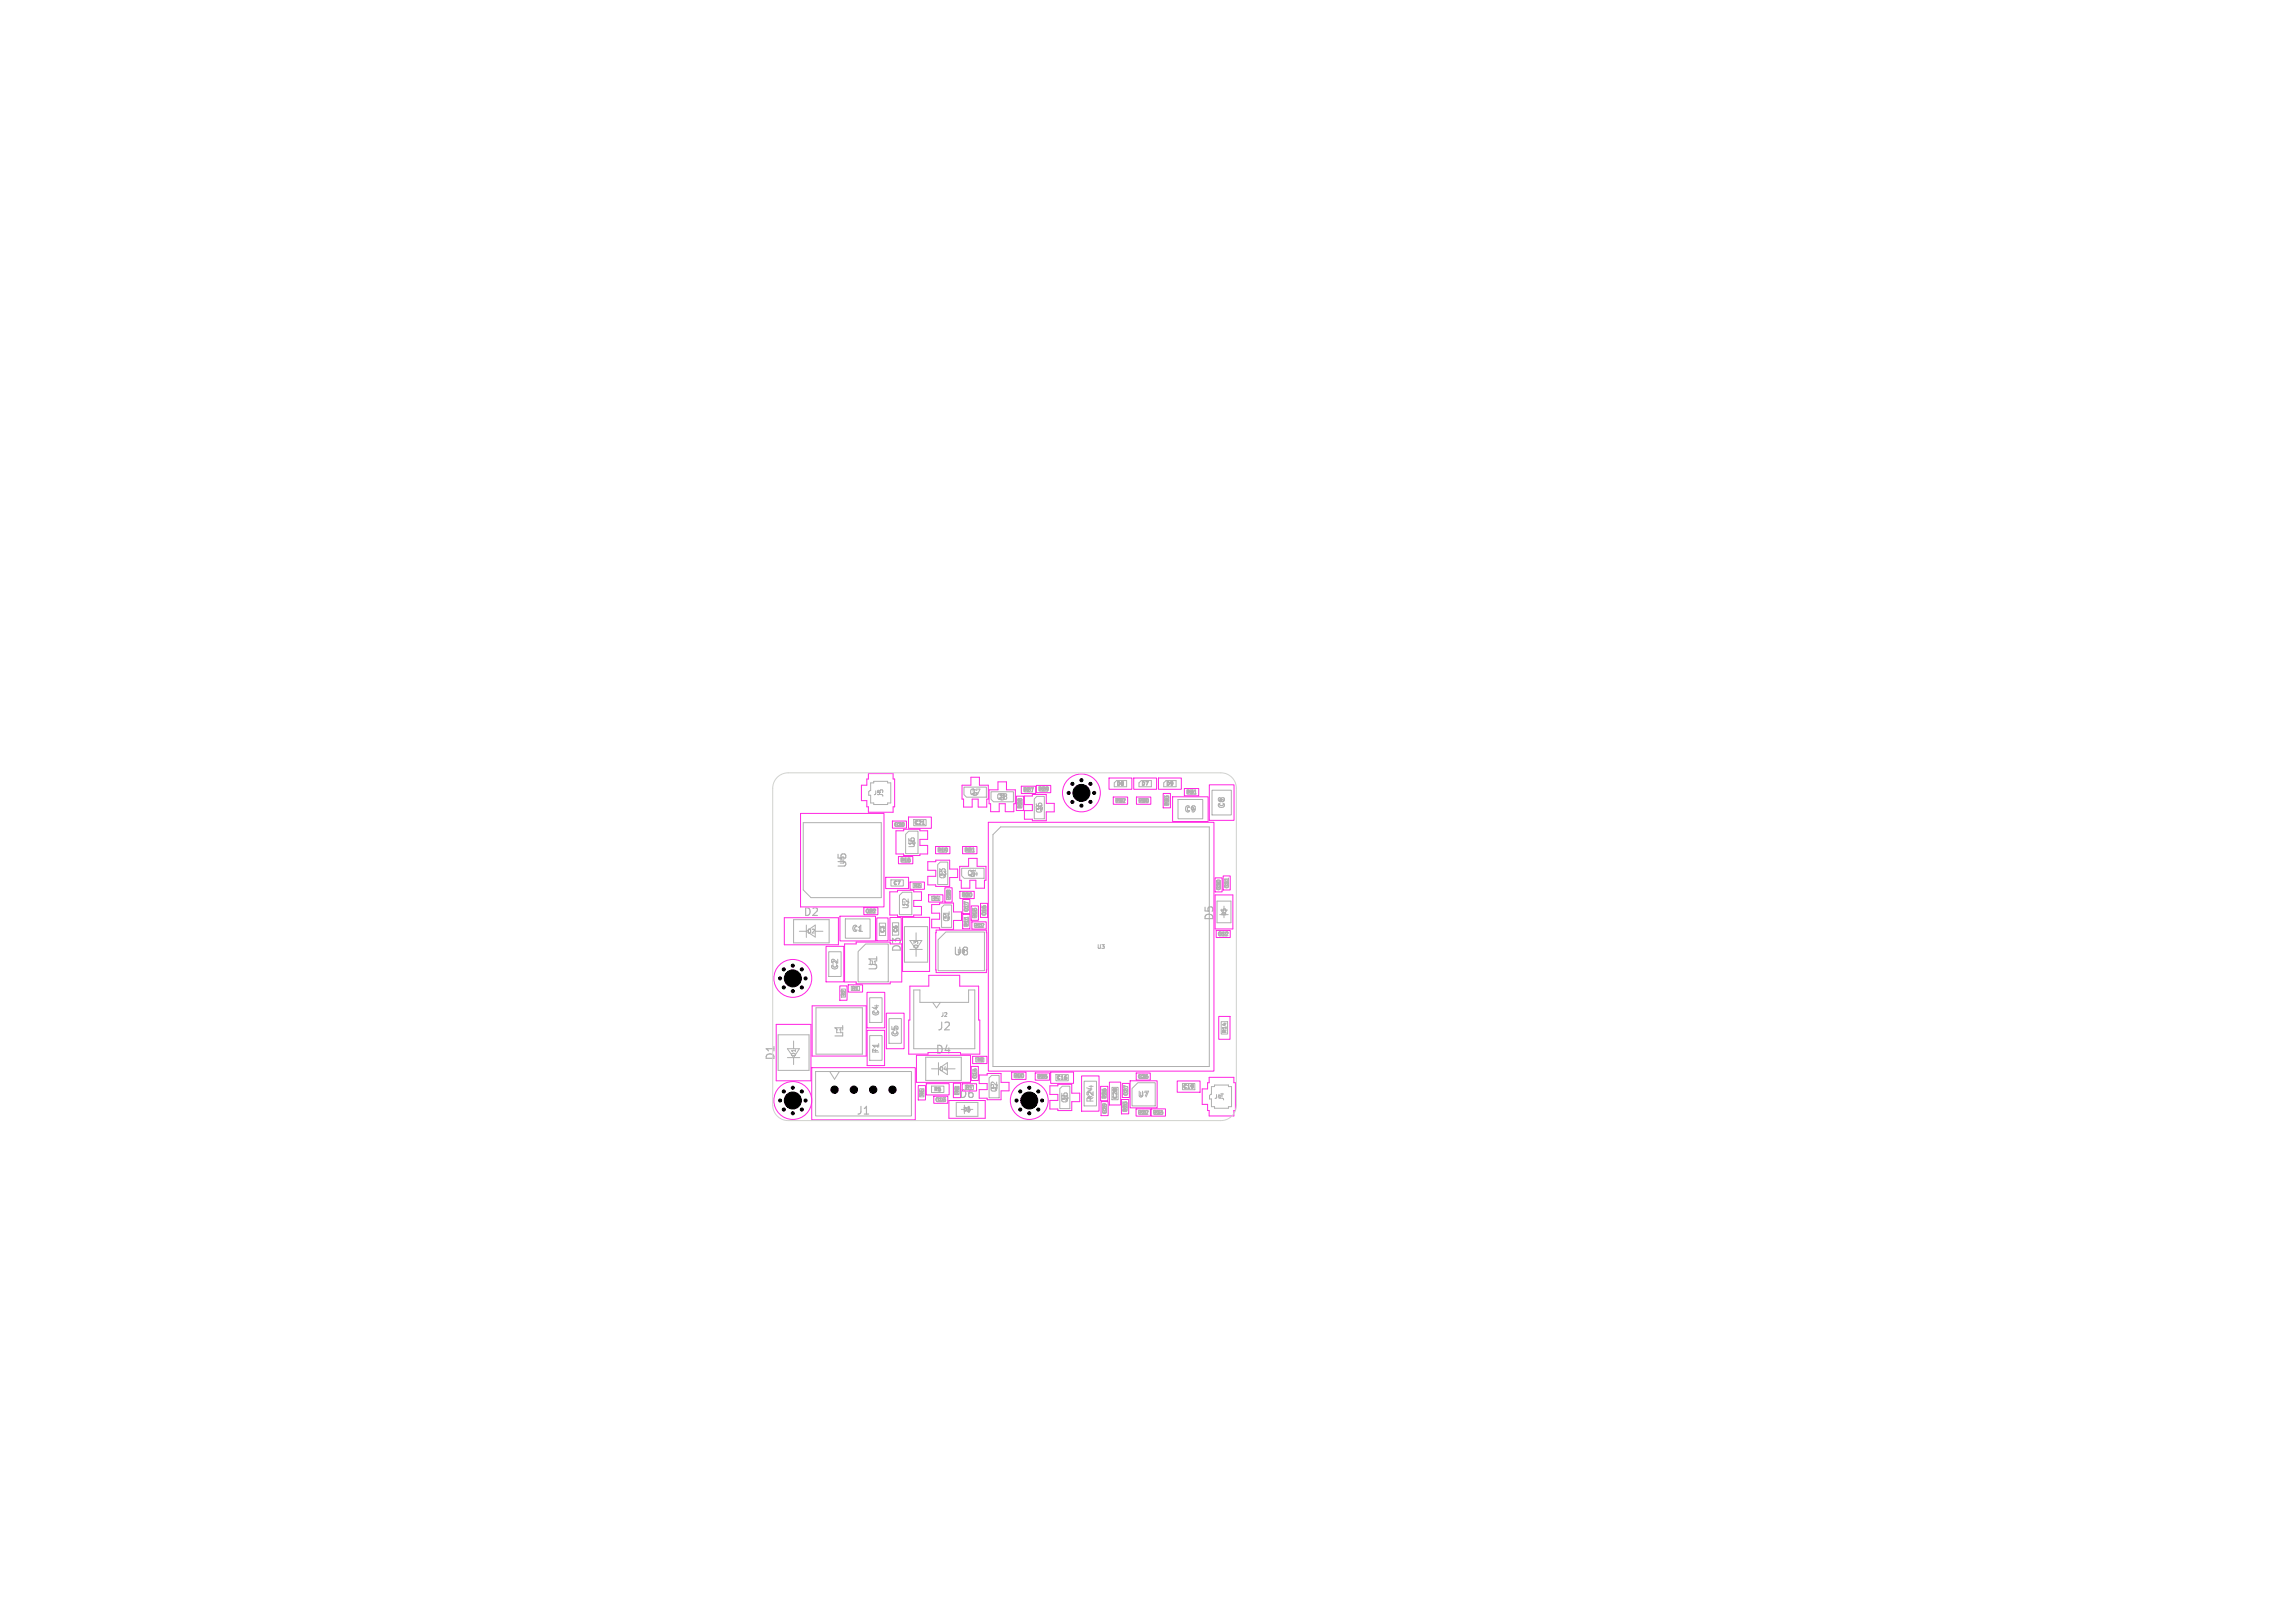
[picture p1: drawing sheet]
<svg xmlns="http://www.w3.org/2000/svg" width="297mm" height="210mm" viewBox="0 0 297 210" stroke-linecap="round" stroke-linejoin="round" font-family="sans-serif">
<defs><g id="words">
<g font-size="1.4" fill="#afafaf">
<text x="138.8" y="103.3">H3</text>
<text x="109.7" y="112.4" transform="rotate(-90 109.7 112.4)">U5</text>
<text x="103.9" y="118.7">D2</text>
<text x="157.2" y="119.2" transform="rotate(-90 157.2 119.2)">D5</text>
<text x="113.7" y="125.7" transform="rotate(-90 113.7 125.7)">U1</text>
<text x="116.8" y="123.3" transform="rotate(-90 116.8 123.3)">D3</text>
<text x="123.3" y="123.8">U8</text>
<text x="101.5" y="127.3">H2</text>
<text x="100.4" y="137.3" transform="rotate(-90 100.4 137.3)">D1</text>
<text x="109.3" y="134.4" transform="rotate(-90 109.3 134.4)">L1</text>
<text x="121" y="136.5">D4</text>
<text x="121.2" y="133.5">J2</text>
<text x="101.5" y="143.1">H1</text>
<text x="124" y="142.3">D6</text>
<text x="132.1" y="143.1">H4</text>
<text x="110.8" y="144.4">J1</text>
</g>
<g font-size="1.1" fill="#afafaf">
<text x="153.2" y="105.3">C9</text>
<text x="158.7" y="104.7" transform="rotate(-90 158.7 104.7)">C8</text>
<text x="108.6" y="125.6" transform="rotate(-90 108.6 125.6)">C2</text>
<text x="110.1" y="120.7">C1</text>
<text x="113.9" y="131.6" transform="rotate(-90 113.9 131.6)">C4</text>
<text x="113.9" y="136.4" transform="rotate(-90 113.9 136.4)">F1</text>
<text x="116.4" y="134.3" transform="rotate(-90 116.4 134.3)">C5</text>
<text x="141.7" y="142.8" transform="rotate(-90 141.7 142.8)">R24</text>
</g>
<g font-size="1" fill="#ff26e2">
<text x="125.4" y="103">Q7</text>
<text x="128.9" y="103.6">Q8</text>
<text x="125.1" y="113.5">Q4</text>
</g>
<g font-size="1" fill="#afafaf">
<text x="135" y="105.3" transform="rotate(-90 135 105.3)">Q6</text>
<text x="118.5" y="109.8" transform="rotate(-90 118.5 109.8)">U6</text>
<text x="122.5" y="113.8" transform="rotate(-90 122.5 113.8)">Q3</text>
<text x="117.7" y="117.7" transform="rotate(-90 117.7 117.7)">U2</text>
<text x="129.2" y="141.4" transform="rotate(-90 129.2 141.4)">Q2</text>
<text x="138.3" y="142.8" transform="rotate(-90 138.3 142.8)">Q5</text>
<text x="147.2" y="142.1">U7</text>
</g>
<g font-size=".8" fill="#afafaf">
<text x="114.4" y="103.2" transform="rotate(-90 114.4 103.2)">J5</text>
<text x="158.5" y="142.5" transform="rotate(-90 158.5 142.5)">J4</text>
</g>
<g font-size=".7" fill="#afafaf">
<text x="144.4" y="101.8">D8</text>
<text x="147.6" y="101.8">D7</text>
<text x="150.8" y="101.8">D9</text>
<text x="113" y="103">J5</text>
<text x="115.6" y="107.1">C20</text>
<text x="118.3" y="106.8">C21</text>
<text x="126.6" y="103.1" transform="rotate(-90 126.6 103.1)">Q7</text>
<text x="130.1" y="103.7" transform="rotate(-90 130.1 103.7)">Q8</text>
<text x="132.3" y="102.6">R27</text>
<text x="132.4" y="104.7" transform="rotate(-90 132.4 104.7)">R28</text>
<text x="133.9" y="104.9">Q6</text>
<text x="134.3" y="102.5">R29</text>
<text x="144.2" y="104">R32</text>
<text x="147.2" y="104">R30</text>
<text x="151.4" y="104.4" transform="rotate(-90 151.4 104.4)">R33</text>
<text x="153.4" y="102.9">R31</text>
<text x="109.4" y="111.9" transform="rotate(-90 109.4 111.9)">U5</text>
<text x="116.4" y="111.7">R15</text>
<text x="117.4" y="109.4">U6</text>
<text x="121.2" y="110.4">R19</text>
<text x="121.4" y="113.4">Q3</text>
<text x="124.7" y="110.4">R21</text>
<text x="126.3" y="113.6" transform="rotate(-90 126.3 113.6)">Q4</text>
<text x="111.9" y="118.3">C22</text>
<text x="115.5" y="114.6">C7</text>
<text x="116.6" y="117.3">U2</text>
<text x="118.1" y="115">R3</text>
<text x="120.5" y="116.6">R4</text>
<text x="121.9" y="118.9">Q1</text>
<text x="123.1" y="116.6" transform="rotate(-90 123.1 116.6)">R18</text>
<text x="124.4" y="116.2">R20</text>
<text x="125.4" y="118.1" transform="rotate(-90 125.4 118.1)">C17</text>
<text x="126.5" y="118.9" transform="rotate(-90 126.5 118.9)">R13</text>
<text x="127.7" y="118.6" transform="rotate(-90 127.7 118.6)">C15</text>
<text x="158.1" y="115.3" transform="rotate(-90 158.1 115.3)">C10</text>
<text x="158.8" y="118.6" transform="rotate(-90 158.8 118.6)">D5</text>
<text x="159.1" y="115" transform="rotate(-90 159.1 115)">C11</text>
<text x="104.4" y="120.9">D2</text>
<text x="112.4" y="125">U1</text>
<text x="114.6" y="120.8" transform="rotate(-90 114.6 120.8)">C3</text>
<text x="116.3" y="120.8" transform="rotate(-90 116.3 120.8)">C6</text>
<text x="118.9" y="122.8" transform="rotate(-90 118.9 122.8)">D3</text>
<text x="123.8" y="123.5">U8</text>
<text x="125.4" y="120" transform="rotate(-90 125.4 120)">R11</text>
<text x="125.9" y="120.1">R12</text>
<text x="141.9" y="122.9">U3</text>
<text x="157.5" y="121.2">C12</text>
<text x="109.5" y="129.1" transform="rotate(-90 109.5 129.1)">R2</text>
<text x="110.1" y="128.3">R1</text>
<text x="121.7" y="131.7">J2</text>
<text x="103.1" y="136.8" transform="rotate(-90 103.1 136.8)">D1</text>
<text x="108.1" y="133.8">L1</text>
<text x="126.2" y="137.5">R9</text>
<text x="158.8" y="133.8" transform="rotate(-90 158.8 133.8)">R14</text>
<text x="107.5" y="141.4">J1</text>
<text x="119.7" y="142" transform="rotate(-90 119.7 142)">R6</text>
<text x="120.8" y="141.3">R5</text>
<text x="121" y="142.7">C13</text>
<text x="121.5" y="138.7">D4</text>
<text x="124.2" y="141.7" transform="rotate(-90 124.2 141.7)">R8</text>
<text x="124.6" y="143.9">D6</text>
<text x="124.9" y="141.1">R7</text>
<text x="126.5" y="139.7" transform="rotate(-90 126.5 139.7)">C14</text>
<text x="128.1" y="141">Q2</text>
<text x="131.1" y="139.6">R10</text>
<text x="134.1" y="139.7">R25</text>
<text x="136.7" y="139.8">C16</text>
<text x="137.2" y="142.4">Q5</text>
<text x="141.5" y="142.3" transform="rotate(-90 141.5 142.3)">R24</text>
<text x="143.3" y="142.3" transform="rotate(-90 143.3 142.3)">R26</text>
<text x="144.7" y="142.3" transform="rotate(-90 144.7 142.3)">C28</text>
<text x="146" y="144" transform="rotate(-90 146 144)">R23</text>
<text x="146.1" y="141.9" transform="rotate(-90 146.1 141.9)">C27</text>
<text x="147.2" y="139.7">C26</text>
<text x="153" y="141">C19</text>
<text x="157.1" y="142.3">J4</text>
<text x="143.3" y="144.2" transform="rotate(-90 143.3 144.2)">C29</text>
<text x="147.2" y="144.3">R22</text>
<text x="149.1" y="144.3">R34</text>
</g>
<g font-size=".4" fill="#afafaf">
<text x="132.2" y="104.4" transform="rotate(-90 132.2 104.4)">R28</text>
<text x="132.7" y="102.4">R27</text>
<text x="144.6" y="103.8">R32</text>
<text x="147.6" y="103.8">R30</text>
<text x="151.2" y="104" transform="rotate(-90 151.2 104)">R33</text>
<text x="125.1" y="110.2">R21</text>
<text x="122.9" y="116.2" transform="rotate(-90 122.9 116.2)">R18</text>
<text x="125.2" y="119.7" transform="rotate(-90 125.2 119.7)">R11</text>
<text x="126.3" y="118.6" transform="rotate(-90 126.3 118.6)">R13</text>
<text x="131.4" y="139.4">R10</text>
</g>
<g font-size=".3" fill="#afafaf">
<text x="116" y="106.9">C20</text>
<text x="112.3" y="118.1">C22</text>
<text x="125.2" y="117.7" transform="rotate(-90 125.2 117.7)">C17</text>
<text x="127.5" y="118.2" transform="rotate(-90 127.5 118.2)">C15</text>
<text x="157.9" y="114.9" transform="rotate(-90 157.9 114.9)">C10</text>
<text x="158.9" y="114.6" transform="rotate(-90 158.9 114.6)">C11</text>
<text x="157.9" y="121">C12</text>
<text x="121.4" y="142.5">C13</text>
<text x="126.3" y="139.3" transform="rotate(-90 126.3 139.3)">C14</text>
<text x="143.1" y="143.8" transform="rotate(-90 143.1 143.8)">C29</text>
<text x="145.9" y="141.5" transform="rotate(-90 145.9 141.5)">C27</text>
<text x="147.6" y="139.5">C26</text>
</g>
</g></defs>
<g fill="none" stroke="#afafaf" stroke-width=".13">
<path d="M102.7 119h4.6v3h-4.6zM103.9 106.5h10.1v9.7h-9l-1.1-1zM104.4 119.7v1.6M109.4 118.9h3.2v2.5h-3.2zM112.7 101.3h.4v-.2h1.8v.2h.4v2.6h-.4v.2h-1.8v-.2h-.4v-1h-.3v-.4l.3-.2zM113.8 119.5h.8v1.6h-.8zM115.3 113.9h1.6v.8h-1.6zM115.5 119.4h.8v1.6h-.8zM116.4 115.9l.4-.4h1.2v2.9h-1.6zM117 119.9h3.1v4.6h-3.1zM117.2 108l.4-.4h1.2v2.9h-1.6zM118.2 106.1h1.6v.8h-1.6z"/>
<path d="M119.4 106.7h.3M121.3 111.9l.4-.3h.9v2.9h-1.3zM121.8 117.4l.4-.3h1v2.9h-1.4zM122.8 118v.4M124.4 112.4h3v1.3h-2.6l-.4-.4zM124.7 101.9h2.9v1.3h-2.5l-.4-.4zM125.3 118.6v.3M125.8 110.2h.3M128.2 102.5h3v1.3h-2.6l-.4-.4zM128.5 108l1-1h27v31h-28zM133.9 103.4l.3-.3h.9v2.9h-1.2zM144.2 101.3l.3-.3h1.3v.8h-1.6z"/>
<path d="M147.4 101.3l.3-.3h1.3v.8h-1.6zM150.9 101h1.3v.8h-1.6v-.5zM152.4 103.5h3.2v2.5h-3.2zM154.5 102.7h.3M156.8 102.3h2.5v3.2h-2.5zM157.5 116.6h1.8v2.8h-1.8zM157.8 118.4h.6M158.4 117.3v.5M158.4 118.4v.4M158.8 117.8h-.8l.4 .6M159 113.6v.3M100.7 133.9h4v4.6h-4z"/>
<path d="M101.9 136.8h1.6M101.9 135.7h1.6l-.8 1.1zM102.7 134.7v1M102.7 136.8v1M103.4 120.5h1M104.4 120.5l1.1-.8v1.6zM105.5 120.5h1M105.5 138.7h12.4v5.7h-12.4zM105.6 130.4h6v6h-6zM107.2 123.2h1.7v3.2h-1.7zM107.4 138.7l.6 1 .6-1M110.2 127.6h1v.6h-1z"/>
<path d="M111 123.1l1-.9h2.9v4.9h-3.9zM112.5 129.1h1.6v3.2h-1.6zM112.5 134h1.6v3.2h-1.6zM115.1 131.8h1.5v3.2h-1.5zM117.8 122.8h1.6M117.8 121.7h1.5l-.7 1.1zM118.2 128.1h.8v1.6h6.3v-1.6h.9v7.6h-8zM118.6 120.7v1M118.6 122.8v1M119.8 136.8h4.6v3h-4.6zM120.5 138.3h1M120.7 129.7l.5 .7 .5-.7"/>
<path d="M121.4 121.6l1-1h5v5h-6zM121.5 137.5v1.6M121.5 138.3l1.1-.8v1.6zM122.6 138.3h1M128 139.5l.3-.3h1v2.9h-1.3zM136.6 139.1h1.6v.8h-1.6zM140.3 139.9h1.6v3.2h-1.6zM158 132.2h.9v1.6h-.9zM120.5 140.5h1.6v.9h-1.6zM123.7 142.7h2.9v1.8h-2.9zM124.4 143.6h.4M124.8 143v.6"/>
<path d="M124.8 143.6l.6-.4v.8M125.4 143.6h.5M137.1 140.9l.4-.3h1v2.9h-1.4zM143.9 140.7h.8v1.6h-.8zM146.5 140.9l.7-.8h2.3v3h-3zM153 140.2h1.6v.8h-1.6zM156.8 140.6h.4v-.2h1.8v.2h.4v2.6h-.4v.2h-1.8v-.2h-.4v-1h-.3v-.4l.3-.2z"/>
</g>
<g fill="none" stroke="#ff26e2" stroke-width=".13">
<path d="M101.5 118.8h7v3.5h-7zM103.6 105.3h10.8v12.1h-10.8zM108.7 118.6h4.6v3.2h-4.6zM111.8 117.4h1.8v1h-1.8zM112.4 100.1h3.2v.7h.2v3.6h-.2v.7h-3.2v-.7h-.2v-.8h-.7v-2h.7v-.8h.2zM113.5 118.8h1.4v2.9h-1.4zM114.6 113.5h3v1.5h-3zM115.1 115.4h1.1v-.2h2v.2h1.1v1.1h-1.1v.8h1.1v1.1h-1.1v.2h-2v-.2h-1.1zM115.2 118.7h1.4v3h-1.4zM115.5 106.2h1.8v1h-1.8zM115.9 107.5h1.1v-.2h2v.2h1.1v1.1h-1.1v.8h1.1v1.1h-1.1v.2h-2v-.2h-1.1zM116.3 110.8h1.8v1h-1.8z"/>
<path d="M116.8 118.7h3.5v7h-3.5zM117.6 105.7h2.9v1.5h-2.9zM117.8 114.1h1.8v1h-1.8zM120.1 111.5h1v-.2h1.8v1.2h1v1.1h-1v1.1h-1.8v-.2h-1v-1.1h1v-.8h-1zM120.2 115.8h1.8v.9h-1.8zM120.6 117.1h1v-.2h1.8v1.1h1v1.1h-1v1.2h-1.8v-.2h-1v-1.2h1v-.7h-1zM121.1 109.5h1.8v1h-1.8zM122.3 114.9h.9v1.8h-.9zM124.2 115.3h1.9v1h-1.9zM124.6 109.5h1.8v1h-1.8zM124.6 118.3h.9v1.9h-.9zM124.6 116.4h.9v1.8h-.9z"/>
<path d="M125.5 113.9v1h-1.1v-1h-.2v-1.8h1.1v-1h1.1v1h1.2v1.8h-.2v1h-1.1v-1M125.7 117.2h.9v1.9h-.9zM125.8 119.3h1.8v.9h-1.8zM125.8 103.4v1h-1.1v-1h-.2v-1.8h1.1v-1h1.1v1h1.2v1.8h-.2v1h-1.1v-1M126.9 116.9h.9v1.8h-.9zM127.9 106.4h29.2v32.2h-29.2zM129.3 104v1h-1.1v-1h-.2v-1.8h1.1v-1h1.1v1h1.2v1.8h-.2v1h-1.1v-1M131.5 103h1v1.9h-1zM132.2 101.7h1.8v1h-1.8zM132.6 103h1v-.2h1.8v1.2h1v1.1h-1v1.1h-1.8v-.2h-1v-1.1h1v-.8h-1zM134.1 101.6h1.9v1h-1.9zM143.5 100.7h3v1.4h-3z"/>
<path d="M144.1 103.1h1.8v1h-1.8zM146.7 100.7h3v1.4h-3zM147.1 103.1h1.8v1h-1.8zM149.9 100.7h3v1.4h-3zM150.5 102.7h1v1.8h-1zM151.7 103.1h4.6v3.2h-4.6zM153.3 102h1.8v1h-1.8zM156.5 101.6h3.2v4.6h-3.2zM157.2 113.6h1v1.8h-1zM157.2 115.8h2.3v4.4h-2.3zM158.3 113.3h.9v1.9h-.9zM100.4 132.6h4.6v7.3h-4.6z"/>
<path d="M105.1 138.2h13.4v6.7h-13.4zM105.1 130.2h7v6.5h-7zM106.9 122.5h2.3v4.6h-2.3zM108.7 127.6h.9v1.8h-.9zM109.3 122.1h1.5v-.2h4.4v.2h1.5v5h-1.5v.2h-4.4v-.2h-1.5zM109.8 127.4h1.8v1h-1.8zM112.2 128.4h2.3v4.6h-2.3zM112.2 133.3h2.3v4.6h-2.3zM114.7 131.1h2.3v4.6h-2.3zM117.8 127.6h2.4v-1.4h4v1.4h2.4v4.4h.2v4.4h-2.5v-.2h-4.2v.2h-2.5v-4.4h.2zM118.6 136.6h7v3.5h-7zM121.2 120.4h6.4v5.5h-6.4z"/>
<path d="M125.7 138h.9v1.8h-.9zM125.9 136.7h1.8v.9h-1.8zM126.7 139.1h1.1v-.2h1.7v1.2h1.1v1.1h-1.1v1.1h-1.7v-.2h-1.1v-1.1h1.1v-.8h-1.1zM130.9 138.7h1.9v1h-1.9zM134 138.8h1.8v1h-1.8zM136 138.7h2.9v1.5h-2.9zM140 139.2h2.2v4.6h-2.2zM146.2 139.9h3.5v3.5h-3.5zM147 138.8h1.9v1h-1.9zM152.3 139.9h3v1.4h-3zM156.5 139.4h3.2v.7h.2v3.6h-.2v.7h-3.2v-.7h-.2v-.8h-.7v-2h.7v-.8h.2zM157.4 120.4h1.8v.9h-1.8z"/>
<path d="M157.7 131.5h1.5v3h-1.5zM118.8 140.5h1v1.8h-1zM119.9 140.2h2.9v1.5h-2.9zM120.8 141.8h1.9v1h-1.9zM122.8 142.4h4.7v2.3h-4.7zM123.4 140.2h.9v1.8h-.9zM124.5 140.2h1.9v1h-1.9zM135.9 140.5h1v-.2h1.8v1.2h1v1.1h-1v1.1h-1.8v-.2h-1v-1.1h1v-.8h-1zM142.4 140.6h1v1.8h-1zM142.5 142.5h.9v1.9h-.9zM143.6 140h1.4v3h-1.4zM145.1 142.3h1v1.8h-1z"/>
<path d="M145.2 140.2h1v1.8h-1zM147 143.5h1.9v.9h-1.9zM149 143.5h1.8v.9h-1.8z"/>
<circle cx="139.9" cy="102.6" r="2.45"/>
<circle cx="102.6" cy="126.6" r="2.45"/>
<circle cx="102.6" cy="142.4" r="2.45"/>
<circle cx="133.2" cy="142.4" r="2.45"/>
</g>
<path d="M100.6 100.6a2 2 0 0 1 1.4-.6h56a2 2 0 0 1 2 2v41a2 2 0 0 1-2 2h-56a2 2 0 0 1-2-2v-41a2 2 0 0 1 .6-1.4z" fill="none" stroke="#d0d2cd" stroke-width=".13"/>
<g fill="#000" stroke="#000" stroke-width=".13">
<circle cx="138.3" cy="102.6" r=".2"/>
<circle cx="138.8" cy="103.8" r=".2"/>
<circle cx="138.8" cy="101.4" r=".2"/>
<circle cx="139.9" cy="101" r=".2"/>
<circle cx="139.9" cy="104.3" r=".2"/>
<circle cx="140" cy="102.6" r="1.1"/>
<circle cx="141.1" cy="103.8" r=".2"/>
<circle cx="141.1" cy="101.4" r=".2"/>
<circle cx="141.6" cy="102.6" r=".2"/>
<circle cx="101" cy="126.6" r=".2"/>
<circle cx="101.4" cy="127.8" r=".2"/>
<circle cx="101.4" cy="125.4" r=".2"/>
<circle cx="102.6" cy="126.6" r="1.1"/>
<circle cx="102.6" cy="125" r=".2"/>
<circle cx="102.6" cy="128.2" r=".2"/>
<circle cx="103.8" cy="127.8" r=".2"/>
<circle cx="103.8" cy="125.4" r=".2"/>
<circle cx="104.3" cy="126.6" r=".2"/>
<circle cx="100.9" cy="142.4" r=".2"/>
<circle cx="101.4" cy="143.6" r=".2"/>
<circle cx="101.4" cy="141.2" r=".2"/>
<circle cx="102.6" cy="144" r=".2"/>
<circle cx="102.6" cy="142.4" r="1.1"/>
<circle cx="102.6" cy="140.7" r=".2"/>
<circle cx="103.8" cy="143.6" r=".2"/>
<circle cx="103.8" cy="141.2" r=".2"/>
<circle cx="104.2" cy="142.4" r=".2"/>
<circle cx="108" cy="141" r=".47"/>
<circle cx="110.5" cy="141" r=".47"/>
<circle cx="113" cy="141" r=".47"/>
<circle cx="115.5" cy="141" r=".47"/>
<circle cx="131.5" cy="142.4" r=".2"/>
<circle cx="132" cy="143.6" r=".2"/>
<circle cx="132" cy="141.2" r=".2"/>
<circle cx="133.2" cy="144.1" r=".2"/>
<circle cx="133.2" cy="140.7" r=".2"/>
<circle cx="133.2" cy="142.4" r="1.1"/>
<circle cx="134.4" cy="143.6" r=".2"/>
<circle cx="134.4" cy="141.2" r=".2"/>
<circle cx="134.8" cy="142.4" r=".2"/>
</g>
<use href="#words"/>
</svg>
